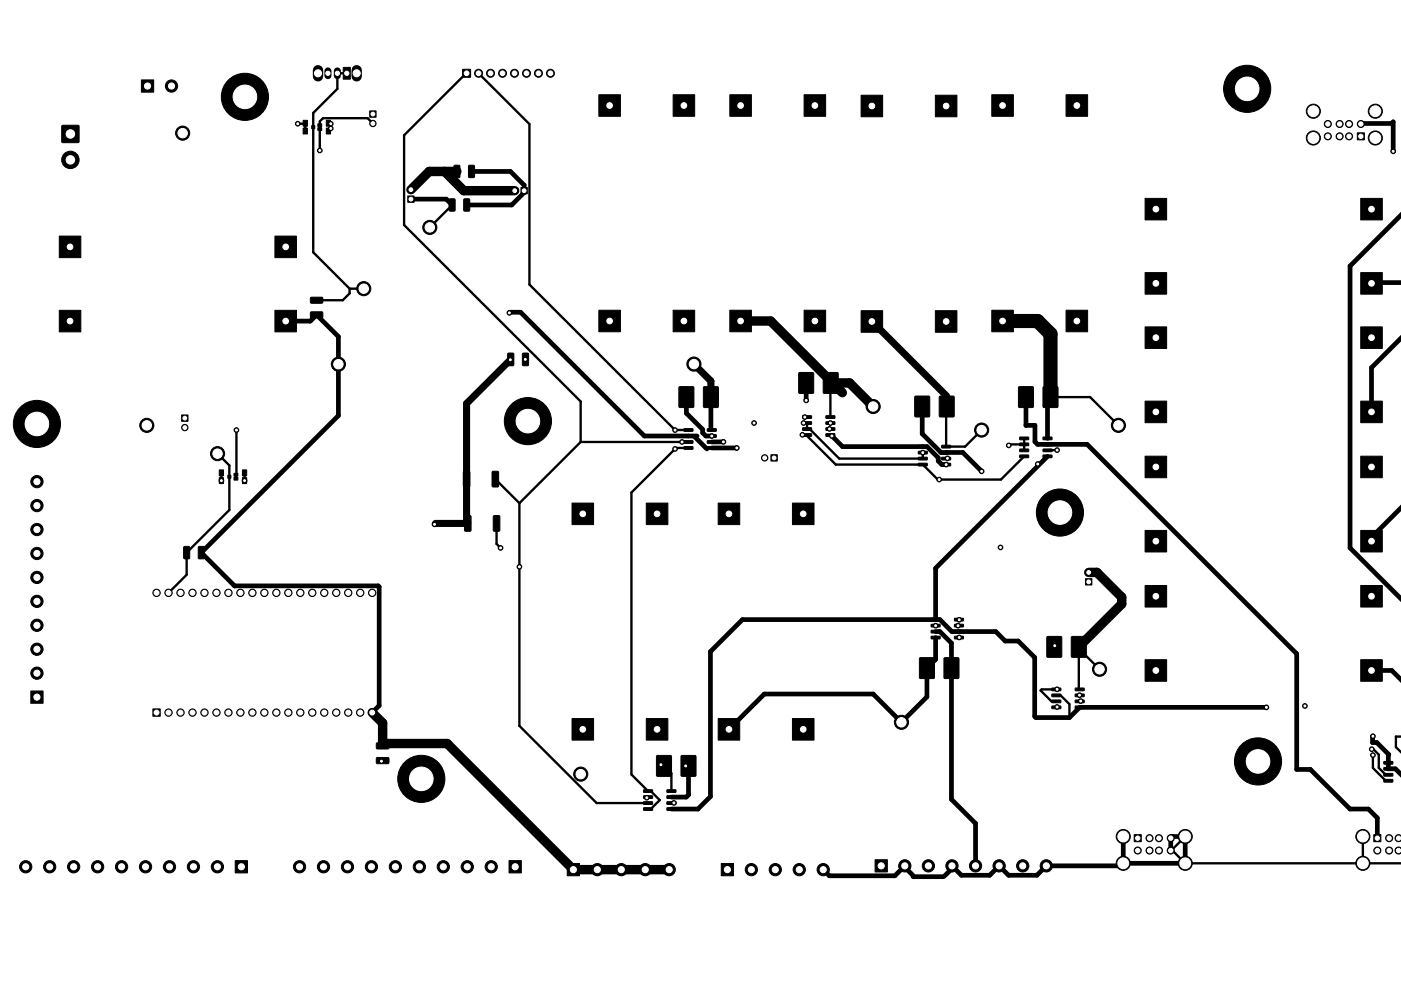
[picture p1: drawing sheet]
<svg xmlns="http://www.w3.org/2000/svg" width="297mm" height="210mm" viewBox="0 0 297 210" stroke-linecap="round" stroke-linejoin="round" font-family="sans-serif">
<g fill="#000" stroke="#000" stroke-width=".21">
<path d="M30 17h2.6v2.6h-2.6zM72.8 14.3h1.5v2.5h-1.5zM98.1 14.7h1.7v1.7h-1.7zM13.1 26.6h3.6v3.6h-3.6zM64.3 25.5h.9v1.3h-.9zM64.3 27.2h.9v1.2h-.9zM66.1 26.7h.6v.6h-.6zM67.4 27.1h.8v.6h-.8zM67.4 26.3h.8v.6h-.8zM69.2 25.5h.9v1.3h-.9zM69.2 27.2h.9v1.2h-.9zM78.4 23.5h1.3v1.4h-1.3z"/>
<path d="M96.3 35.1h1l.2 .1v2.3l-.1 .2h-.9l-.3-.2zM99.4 35.1h1l.2 .1v2.3l-.1 .2h-.9l-.3-.2zM110.5 39.8h1.3v1.3h-1.3zM127 20.1h4.5v4.6h-4.5zM142.7 20.1h4.6v4.6h-4.6zM154.7 20.1h4.6v4.6h-4.6zM170.5 20.1h4.6v4.6h-4.6zM182.6 20.2h4.5v4.6h-4.5zM198.3 20.2h4.6v4.6h-4.6zM210.3 20.1h4.5v4.6h-4.5zM226 20.1h4.6v4.6h-4.6zM287.8 28.2h1.5v1.5h-1.5z"/>
<path d="M12.6 50.1h4.5v4.6h-4.5zM58.3 50.1h4.6v4.6h-4.6zM86.5 41.6h1.3v1.3h-1.3zM95.3 42.2h1l.2 .1v2.3l-.2 .2h-.8l-.3-.1zM98.4 42.2h1l.2 .1v2.3l-.2 .2h-.8l-.3-.1zM242.8 42.1h4.6v4.6h-4.6zM288.5 42.1h4.6v4.6h-4.6zM12.6 65.8h4.5v4.6h-4.5zM58.3 65.8h4.6v4.6h-4.6zM65.9 66.2h2.4l.2 .2-.1 .9-.2 .1h-2.2l-.2-.2zM65.9 63.1h2.4l.2 .2-.1 .9-.2 .1h-2.2l-.2-.2zM107.7 75l1-.1 .2 .2v2.3l-.1 .2h-.9l-.3-.1z"/>
<path d="M110.8 75l1-.1 .3 .2v2.3l-.2 .2h-.9l-.2-.1zM127 65.8h4.5v4.6h-4.5zM142.7 65.8h4.6v4.6h-4.6zM154.7 65.8h4.6v4.6h-4.6zM169.4 79.1h3.1v4.3h-3.1zM170.5 65.8h4.6v4.6h-4.6zM174.6 79.1h3.1v4.3h-3.1zM182.6 65.9h4.5v4.6h-4.5zM198.3 65.9h4.6v4.6h-4.6zM210.3 65.8h4.5v4.6h-4.5zM226 65.8h4.6v4.6h-4.6zM242.8 57.8h4.6v4.6h-4.6z"/>
<path d="M242.8 69.4h4.6v4.5h-4.6zM288.5 57.8h4.6v4.6h-4.6zM288.5 69.4h4.6v4.5h-4.6zM38.5 88h1.4v1.4h-1.4zM144 82.1h3.1v4.3h-3.1zM145 91l1.8-.1 .1 .5-1.8 .1zM145 92.2h1.8l.1 .5-1.8 .1zM145 93.5h1.8l.1 .5-1.8 .1zM145 94.8h1.8l.1 .5h-1.8zM149.2 82.1h3.1v4.3h-3.1zM150 94.8h1.8l.1 .5h-1.9zM150 93.5h1.8l.1 .5-1.9 .1z"/>
<path d="M150 92.2h1.8l.1 .5-1.9 .1zM150 91l1.8-.1 .1 .5-1.9 .1zM163.5 96.5h1.3v1.3h-1.3zM170.2 88.2h1.8l.1 .5-1.9 .1zM170.2 89.5h1.8l.1 .5h-1.9zM170.2 90.8l1.8-.1 .1 .5-1.9 .1zM170.2 92h1.8l.1 .5-1.9 .1zM175.1 92h1.8l.1 .5-1.8 .1zM175.1 90.8l1.8-.1 .1 .5-1.8 .1zM175.1 89.5h1.8l.1 .5h-1.8zM175.1 88.2h1.8l.1 .5-1.8 .1zM194 84.1h3.1v4.3h-3.1z"/>
<path d="M194.7 94.5h1.8l.1 .5h-1.8zM194.7 95.8l1.8-.1 .1 .5-1.8 .1zM194.7 97h1.8l.1 .5-1.8 .1zM194.7 98.3h1.8l.1 .5-1.8 .1zM199.2 84.1h3.1v4.3h-3.1zM199.7 98.3h1.8l.1 .5-1.9 .1zM199.7 97h1.8l.1 .5-1.9 .1zM199.7 95.8l1.8-.1 .1 .5-1.9 .1zM199.7 94.5h1.8l.1 .5h-1.9zM216 82.1h3.1v4.3h-3.1zM216.2 92.8l1.8-.1 .1 .5-1.8 .1zM216.2 94h1.8l.1 .5-1.8 .1z"/>
<path d="M216.2 95.3h1.8l.1 .5h-1.8zM216.2 96.6l1.8-.1 .1 .5-1.8 .1zM221.2 96.6l1.8-.1 .1 .5-1.9 .1zM221.2 95.3h1.8l.1 .5h-1.9zM221.2 94h1.8l.1 .5-1.9 .1zM221.2 92.8l1.8-.1 .1 .5-1.9 .1zM221.2 82.1h3.1v4.3h-3.1zM242.8 85.1h4.6v4.6h-4.6zM288.5 85.1h4.6v4.6h-4.6zM39 116l1-.1 .2 .2v2.2l-.1 .3h-.9l-.3-.2zM42.1 116l1-.1 .2 .2v2.2l-.1 .3h-.9l-.3-.2zM46.5 101.3h.9v1.3h-.9z"/>
<path d="M46.5 99.7h.9v1.2h-.9zM48.3 100.8h.7v.7h-.7zM49.6 101.3h.8v.6h-.8zM49.6 100.4h.8v.6h-.8zM51.4 101.3h.9v1.3h-.9zM51.4 99.7h.9v1.2h-.9zM98.3 100.1l1.1-.1 .2 .1v3l-.1 .2h-1l-.3-.1zM98.6 109.5l1-.1 .3 .1v3l-.2 .2h-1l-.2-.1zM104.4 100.1l1.1-.1 .2 .1v3l-.1 .2h-1l-.3-.1zM104.7 109.5l1-.1 .3 .1v3l-.2 .2h-1l-.2-.1zM121.3 106.7h4.5v4.6h-4.5zM137 106.7h4.6v4.6h-4.6z"/>
<path d="M152.3 106.7h4.5v4.6h-4.5zM168 106.7h4.6v4.6h-4.6zM242.8 96.8h4.6v4.6h-4.6zM242.8 112.5h4.6v4.6h-4.6zM288.5 96.8h4.6v4.6h-4.6zM288.5 112.5h4.6v4.6h-4.6zM197.4 131.2h1.9v.5l-1.8 .1zM197.4 132.5l1.9-.1v.5l-1.8 .1zM197.4 133.7h1.9v.5l-1.8 .1zM197.4 135h1.9v.5l-1.8 .1zM202.4 135h1.8l.1 .5-1.9 .1zM202.4 133.7h1.8l.1 .5-1.9 .1z"/>
<path d="M202.4 132.5l1.8-.1 .1 .5-1.9 .1zM202.4 131.2h1.8l.1 .5-1.9 .1zM222 135.1h3.1v4.3h-3.1zM227.2 135.1h3.1v4.3h-3.1zM230.2 122.8h1.3v1.3h-1.3zM242.8 124.2h4.6v4.6h-4.6zM288.5 124.2h4.6v4.6h-4.6zM6.5 146.6h2.6v2.6h-2.6zM32.4 150.4h1.6v1.6h-1.6zM79.8 157.7l2.5-.1 .2 .2v1l-.3 .1h-2.3l-.1-.2zM121.3 152.5h4.5v4.5h-4.5zM137 152.5h4.6v4.5h-4.6z"/>
<path d="M152.3 152.5h4.5v4.5h-4.5zM168 152.5h4.6v4.5h-4.6zM195 139.6h3.1v4.3h-3.1zM200.2 139.6h3.1v4.3h-3.1zM223 146h1.8l.1 .5-1.8 .1zM223 147.3l1.8-.1 .1 .5-1.8 .1zM223 148.5h1.8l.1 .5-1.8 .1zM223 149.8h1.8l.1 .5-1.8 .1zM228 149.8h1.8l.1 .5-1.9 .1zM228 148.5h1.8l.1 .5-1.9 .1zM228 147.3l1.8-.1 .1 .5-1.9 .1zM228 146h1.8l.1 .5-1.9 .1z"/>
<path d="M242.8 140h4.6v4.5h-4.6zM288.5 140h4.6v4.5h-4.6zM79.8 160.8l2.5-.1 .2 .3v.9l-.3 .1h-2.3l-.1-.2zM136.5 167.6h1.8l.1 .5h-1.9zM136.5 168.9l1.8-.1 .1 .5-1.9 .1zM136.5 170.1h1.8l.1 .5-1.9 .1zM136.5 171.4h1.8l.1 .5h-1.9zM141.4 171.4h1.8l.1 .5h-1.8zM141.4 170.1h1.8l.1 .5-1.8 .1zM141.4 168.9l1.8-.1 .1 .5-1.8 .1zM141.4 167.6h1.8l.1 .5h-1.8zM139.2 160.3h3.1v4.4h-3.1z"/>
<path d="M144.4 160.3h3.1v4.4h-3.1zM240.5 177.1h1.5v1.5h-1.5zM291.3 177.1h1.5v1.5h-1.5zM293.4 161.6h1.8l.1 .5h-1.8zM293.4 162.9l1.8-.1 .1 .5-1.8 .1zM293.4 164.1h1.8l.1 .5-1.8 .1zM293.4 165.4h1.8l.1 .5h-1.8zM296 177.3a.69 .69 0 0 1 .9-.1 .69 .69 0 0 1 .2 .9 .71 .71 0 0 1-1.1 .3 .71 .71 0 0 1 0-1.1zM49.9 182.6h2.6v2.6h-2.6zM107.9 182.6h2.6v2.6h-2.6zM120.3 183.2h2.6v2.6h-2.6zM152.9 183.2h2.6v2.6h-2.6z"/>
<path d="M185.5 182.4h2.6v2.6h-2.6zM296 179.9a.69 .69 0 0 1 .9-.1 .69 .69 0 0 1 .2 .9 .71 .71 0 0 1-1.1 .3 .71 .71 0 0 1 0-1.1z"/>
<circle cx="36.4" cy="18.3" r="1.3"/>
<circle cx="101.5" cy="15.5" r=".85"/>
<circle cx="104" cy="15.5" r=".85"/>
<circle cx="106.5" cy="15.5" r=".85"/>
<circle cx="109.1" cy="15.5" r=".85"/>
<circle cx="111.6" cy="15.5" r=".85"/>
<circle cx="114.2" cy="15.5" r=".85"/>
<circle cx="116.7" cy="15.5" r=".85"/>
<circle cx="264.4" cy="18.8" r="5"/>
<circle cx="14.9" cy="33.9" r="1.85"/>
<circle cx="38.7" cy="28.2" r="1.5"/>
<circle cx="51.9" cy="20.5" r="5"/>
<circle cx="63.1" cy="26.2" r=".5"/>
<circle cx="67.8" cy="31.9" r=".5"/>
<circle cx="70.1" cy="27.2" r=".5"/>
<circle cx="70.1" cy="26.2" r=".5"/>
<circle cx="79.1" cy="26.2" r=".67"/>
<circle cx="278.5" cy="23.6" r="1.5"/>
<circle cx="278.5" cy="29.3" r="1.5"/>
<circle cx="281.5" cy="26.3" r=".75"/>
<circle cx="281.5" cy="28.9" r=".75"/>
<circle cx="284" cy="26.3" r=".75"/>
<circle cx="284" cy="28.9" r=".75"/>
<circle cx="286" cy="26.3" r=".75"/>
<circle cx="286" cy="28.9" r=".75"/>
<circle cx="288.5" cy="26.3" r=".75"/>
<circle cx="291.6" cy="23.6" r="1.5"/>
<circle cx="291.6" cy="29.3" r="1.5"/>
<circle cx="295.4" cy="32.1" r=".5"/>
<circle cx="87.1" cy="40.2" r=".67"/>
<circle cx="91.1" cy="48.2" r="1.5"/>
<circle cx="109.1" cy="40.5" r=".67"/>
<circle cx="71.7" cy="77.3" r="1.5"/>
<circle cx="77.1" cy="61.2" r="1.5"/>
<circle cx="108" cy="66.4" r=".5"/>
<circle cx="108.2" cy="76.3" r=".5"/>
<circle cx="111.4" cy="76.2" r=".5"/>
<circle cx="147.1" cy="77.2" r="1.5"/>
<circle cx="7.8" cy="89.9" r="5"/>
<circle cx="31.1" cy="90.2" r="1.5"/>
<circle cx="39.2" cy="90.7" r=".67"/>
<circle cx="46.1" cy="96.2" r="1.5"/>
<circle cx="50.1" cy="91.2" r=".5"/>
<circle cx="111.9" cy="89.3" r="5"/>
<circle cx="143.1" cy="95.2" r=".5"/>
<circle cx="143.1" cy="91.2" r=".5"/>
<circle cx="144.6" cy="93.8" r=".5"/>
<circle cx="150.9" cy="92.5" r=".5"/>
<circle cx="153.4" cy="93.7" r=".5"/>
<circle cx="156.2" cy="95" r=".5"/>
<circle cx="159.9" cy="89.7" r=".5"/>
<circle cx="162.1" cy="97.1" r=".67"/>
<circle cx="170.1" cy="92.2" r=".5"/>
<circle cx="170.4" cy="89.7" r=".5"/>
<circle cx="170.6" cy="88.5" r=".5"/>
<circle cx="170.9" cy="84.9" r=".5"/>
<circle cx="175.9" cy="91" r=".5"/>
<circle cx="176.1" cy="89.8" r=".5"/>
<circle cx="176.4" cy="92.5" r=".5"/>
<circle cx="185.1" cy="86.2" r="1.5"/>
<circle cx="195.7" cy="96" r=".5"/>
<circle cx="200.6" cy="98.6" r=".5"/>
<circle cx="200.9" cy="97.2" r=".5"/>
<circle cx="208.1" cy="91.2" r="1.5"/>
<circle cx="208.1" cy="100" r=".5"/>
<circle cx="213.9" cy="94.5" r=".5"/>
<circle cx="220" cy="98.4" r=".5"/>
<circle cx="224.1" cy="95.5" r=".5"/>
<circle cx="237.1" cy="90.2" r="1.5"/>
<circle cx="7.8" cy="107.3" r="1.3"/>
<circle cx="7.8" cy="102.2" r="1.3"/>
<circle cx="7.8" cy="117.4" r="1.3"/>
<circle cx="7.8" cy="112.3" r="1.3"/>
<circle cx="46.9" cy="102" r=".5"/>
<circle cx="51.9" cy="102" r=".5"/>
<circle cx="92.1" cy="111.2" r=".5"/>
<circle cx="106.1" cy="116.2" r=".5"/>
<circle cx="199.1" cy="101.7" r=".5"/>
<circle cx="212.1" cy="116.1" r=".5"/>
<circle cx="224.7" cy="108.7" r="5"/>
<circle cx="7.8" cy="132.7" r="1.3"/>
<circle cx="7.8" cy="137.7" r="1.3"/>
<circle cx="7.8" cy="122.5" r="1.3"/>
<circle cx="7.8" cy="127.6" r="1.3"/>
<circle cx="33.2" cy="125.8" r=".78"/>
<circle cx="35.7" cy="125.8" r=".78"/>
<circle cx="38.3" cy="125.8" r=".78"/>
<circle cx="40.8" cy="125.8" r=".78"/>
<circle cx="43.4" cy="125.8" r=".78"/>
<circle cx="45.9" cy="125.8" r=".78"/>
<circle cx="48.4" cy="125.8" r=".78"/>
<circle cx="51" cy="125.8" r=".78"/>
<circle cx="53.5" cy="125.8" r=".78"/>
<circle cx="56.1" cy="125.8" r=".78"/>
<circle cx="58.6" cy="125.8" r=".78"/>
<circle cx="61.1" cy="125.8" r=".78"/>
<circle cx="63.7" cy="125.8" r=".78"/>
<circle cx="66.2" cy="125.8" r=".78"/>
<circle cx="68.8" cy="125.8" r=".78"/>
<circle cx="71.3" cy="125.8" r=".78"/>
<circle cx="73.8" cy="125.8" r=".78"/>
<circle cx="76.4" cy="125.8" r=".78"/>
<circle cx="78.9" cy="125.8" r=".78"/>
<circle cx="110.1" cy="120.2" r=".5"/>
<circle cx="198.4" cy="132.7" r=".5"/>
<circle cx="203.1" cy="132.7" r=".5"/>
<circle cx="203.4" cy="135.2" r=".5"/>
<circle cx="203.4" cy="131.5" r=".5"/>
<circle cx="223.6" cy="137" r=".5"/>
<circle cx="230.8" cy="121.4" r=".67"/>
<circle cx="7.8" cy="142.8" r="1.3"/>
<circle cx="35.7" cy="151.2" r=".78"/>
<circle cx="38.3" cy="151.2" r=".78"/>
<circle cx="40.8" cy="151.2" r=".78"/>
<circle cx="43.4" cy="151.2" r=".78"/>
<circle cx="45.9" cy="151.2" r=".78"/>
<circle cx="48.4" cy="151.2" r=".78"/>
<circle cx="51" cy="151.2" r=".78"/>
<circle cx="53.5" cy="151.2" r=".78"/>
<circle cx="56.1" cy="151.2" r=".78"/>
<circle cx="58.6" cy="151.2" r=".78"/>
<circle cx="61.1" cy="151.2" r=".78"/>
<circle cx="63.7" cy="151.2" r=".78"/>
<circle cx="66.2" cy="151.2" r=".78"/>
<circle cx="68.8" cy="151.2" r=".78"/>
<circle cx="71.3" cy="151.2" r=".78"/>
<circle cx="73.8" cy="151.2" r=".78"/>
<circle cx="76.4" cy="151.2" r=".78"/>
<circle cx="78.9" cy="151.2" r=".78"/>
<circle cx="191.1" cy="153.2" r="1.5"/>
<circle cx="224.1" cy="150" r=".5"/>
<circle cx="224.1" cy="146.2" r=".5"/>
<circle cx="228.9" cy="147.5" r=".5"/>
<circle cx="229.1" cy="148.7" r=".5"/>
<circle cx="233.1" cy="142" r="1.5"/>
<circle cx="268.5" cy="150.1" r=".5"/>
<circle cx="276.7" cy="149.8" r=".5"/>
<circle cx="290.8" cy="159" r=".5"/>
<circle cx="291.1" cy="156.2" r=".5"/>
<circle cx="80.9" cy="161.5" r=".5"/>
<circle cx="89.3" cy="165.2" r="5"/>
<circle cx="123.1" cy="164.2" r="1.5"/>
<circle cx="137.1" cy="169.2" r=".5"/>
<circle cx="140.1" cy="162.2" r=".5"/>
<circle cx="142.9" cy="170.3" r=".5"/>
<circle cx="145.4" cy="162.5" r=".5"/>
<circle cx="238.2" cy="177.5" r="1.5"/>
<circle cx="243.7" cy="177.8" r=".75"/>
<circle cx="245.7" cy="177.8" r=".75"/>
<circle cx="248.2" cy="177.8" r=".75"/>
<circle cx="251.3" cy="177.5" r="1.5"/>
<circle cx="266.7" cy="161.5" r="5"/>
<circle cx="289" cy="177.5" r="1.5"/>
<circle cx="291.1" cy="160.2" r=".5"/>
<circle cx="294.5" cy="177.8" r=".75"/>
<circle cx="5.5" cy="183.9" r="1.3"/>
<circle cx="10.5" cy="183.9" r="1.3"/>
<circle cx="15.6" cy="183.9" r="1.3"/>
<circle cx="20.7" cy="183.9" r="1.3"/>
<circle cx="25.8" cy="183.9" r="1.3"/>
<circle cx="30.9" cy="183.9" r="1.3"/>
<circle cx="35.9" cy="183.9" r="1.3"/>
<circle cx="41" cy="183.9" r="1.3"/>
<circle cx="46.1" cy="183.9" r="1.3"/>
<circle cx="63.5" cy="183.9" r="1.3"/>
<circle cx="68.6" cy="183.9" r="1.3"/>
<circle cx="73.7" cy="183.9" r="1.3"/>
<circle cx="78.7" cy="183.9" r="1.3"/>
<circle cx="83.8" cy="183.9" r="1.3"/>
<circle cx="88.9" cy="183.9" r="1.3"/>
<circle cx="94" cy="183.9" r="1.3"/>
<circle cx="99.1" cy="183.9" r="1.3"/>
<circle cx="104.1" cy="183.9" r="1.3"/>
<circle cx="126.6" cy="184.5" r="1.3"/>
<circle cx="131.7" cy="184.5" r="1.3"/>
<circle cx="136.8" cy="184.5" r="1.3"/>
<circle cx="141.9" cy="184.5" r="1.3"/>
<circle cx="159.3" cy="184.5" r="1.3"/>
<circle cx="164.4" cy="184.5" r="1.3"/>
<circle cx="169.5" cy="184.5" r="1.3"/>
<circle cx="174.5" cy="184.5" r="1.3"/>
<circle cx="191.8" cy="183.7" r="1.3"/>
<circle cx="196.8" cy="183.7" r="1.3"/>
<circle cx="201.8" cy="183.7" r="1.3"/>
<circle cx="206.8" cy="183.7" r="1.3"/>
<circle cx="211.8" cy="183.7" r="1.3"/>
<circle cx="216.8" cy="183.7" r="1.3"/>
<circle cx="221.8" cy="183.7" r="1.3"/>
<circle cx="238.2" cy="183.2" r="1.5"/>
<circle cx="241.2" cy="180.5" r=".75"/>
<circle cx="243.7" cy="180.5" r=".75"/>
<circle cx="245.7" cy="180.5" r=".75"/>
<circle cx="248.2" cy="180.5" r=".75"/>
<circle cx="251.3" cy="183.2" r="1.5"/>
<circle cx="289" cy="183.2" r="1.5"/>
<circle cx="292" cy="180.5" r=".75"/>
<circle cx="294.5" cy="180.5" r=".75"/>
</g>
<path d="M67.4 14.9v1.3M75.6 14.9v1.3" fill="none" stroke="#000" stroke-width="2.2"/>
<path d="M69.5 15v1M71.5 15v1M108.2 76.3l-9.3 9.3v25.2M147.1 77.2l3.6 3.6v3.4M184.8 68.1l15.9 15.9M92.3 111.1h6.9" fill="none" stroke="#000" stroke-width="1.5"/>
<g fill="none" stroke="#000" stroke-width=".5">
<path d="M73.5 15.5h-2v3.3l-5.1 5.2v29.5l7.7 7.7M98.9 15.5l-13.2 13.2v19l37.4 37.5v8.6M101.5 15.5l10.8 10.8v34.1l30.8 30.8M63.1 26.2h1.6v1.6M79.1 26.2l-1.2-1.1h-9.4l-.7 .7v6.1M95.9 43.5l-4.8 4.7M74.1 61.2h3M74.1 61.2v1l-1.4 1.5h-5.6M108.1 66.2l-.1 .2M108.3 76.3h-.1M46.1 96.2l2.5 2.6v9.4l-9 9v4.7l-3.9 3.9M50.1 91.2l-.1 10.4"/>
<path d="M123.1 93.8l-13 13M123.1 93.8h22.9M143.1 91.2h2.9M146 95h-2.7l-9.4 9.5v59.8l3.5 3.5h.6l1.9 1.9-1.9 2h-.6M150.3 95h.6M170.1 92.2l1 .1v.2l6.1 6.1h18.5l3.1 3.1h13.4l4.9-4.9M171.1 89.8v1.2h.6l6.2 6.3h17.8v-1.3M176.1 81.2v7.3M200.7 84l-.1 10.8h4l3.5-3.6M217.1 94.3h-3l-.2 .2M217.1 93v2.6M222.1 84.9l.6-.7h8.4l6 6"/>
<path d="M224.1 95.5l-2 .1M46.9 100.3v1.7M51.9 100.3v1.7M92.3 111.1l-.2 .1M98.9 110.8l.3 .3M105 101.7l5.1 5.1M105.3 111.1v4.3l.8 .8M110.1 106.8v47.2l16.4 16.4h10.9M290.8 114v.8M228.7 137.2v8.7M228.7 137.6l4.4 4.4M224 147.5h.9l1.8 1.9v2.8"/>
<path d="M224 146.3h-3.1l-.3 .2 2.3 2.3h1.1M290.8 159h.4l1.1 1.1v2.8l1.5 1.5h.6M297.1 156.3h-1.1v2.2l1.1 1.1M140.8 162.5l1.6 1.6v3.7M251.3 177.5l-3 3M289 177.5v5.7M291.1 160.2v2.7l2.7 2.8h.6M248.2 180.5h.4l2.7 2.7h45.8"/>
</g>
<g fill="none" stroke="#000" stroke-width="1">
<path d="M100 36.4h8.2l2.9 2.9v1.6l-2.6 2.6h-9.5M288.4 26.2h6.6l.4-.3v6.2M87.1 42.2h7.5l1.3 1.3M290.8 60h6.3M297.1 45.6l-10.9 10.8v59.8l10.9 10.9M60.6 68.1h5.2l1.3-1.3 4.6 4.6v16.8l-29 29 7 7.1h30.5l.2 .2v25.2l-1.5 1.5M108.1 66.2h2.3l26.2 26.3h11.2M297.1 71.7l-6.3 6.3v9.4M145.5 84.2v3.5l3.5 3.4v.7l.7 .7h1.2M147.3 92.7l2.6 2.5M150.7 84.2v6.8M150.9 95h5.3"/>
<path d="M153.4 93.7l-2.5 .1M170.9 81.2v3.7M176.4 92.5l2.2 2.3h18l2.3 2.3v.7l.8 .8h.9M195.5 86.2v5.8l4 4h4.6l4 4M217.5 84.2v6.1M217.5 90.2h1.9v3.5l.6 .6h10.5l44.4 44.4v24.5h2.9l8.4 8.4h3.9l1.9 1.9v4.3M217.5 90.2v.1M222.1 96.8l-23.7 23.7v11M222.1 84.9v8.1M297.1 107.7l-6.3 6.3M198.4 135.3v4.6l-1.9 1.8v6.1l-5.4 5.4-6-6h-23.1l-7.4 7.5M198.4 134h.9l2.4 2.5v33.1l5.1 5.1v9"/>
<path d="M81.1 157.7v.5M268.5 150.1h-39.6l-2.2 2.1h-7.1l-.2-.2v-12.5l-3.5-3.5h-2.8l-2-2h-9.3l-2.5-2.5h-41.9l-6.8 6.7v30.8l-2.6 2.7h-5.6M290.8 142.3h4.3l2 2M291.1 156.2l-.1 1.3h.9l2.6 2.6-.1 3h1.5l1.2 1.2M146 162.5v6.1l-.5 .5h-3.1M238.2 177.5v5.7M191.8 183.7l-2.1 2.1h-13.9l-1.3-1.3M191.8 184l1.8 1.7M193.6 186h6.5M202.1 184l-1.7 1.7M238.2 183.2l-.6 .5h-15.8l-2 2h-6l-2-2-2 2h-6l-2-2M248.2 180.5v-2.7l.4-.3h2.7v5.7h-13.1"/>
</g>
<path d="M94.3 36.4l4 4.1h10.8M96.9 36.4h-5.9l-3.9 3.8M157 68.1h6.4l15.2 15.2M176.1 81.2h4l5 5M230.8 121.4h1.8l5.2 5.3v1.4l-9.1 9.1M78.9 151.2l2.2 2.2v4.3h13.7l26.8 26.8h20.3" fill="none" stroke="#000" stroke-width="2"/>
<path d="M212.6 68.1h7.4l2.7 2.7v13.4" fill="none" stroke="#000" stroke-width="3"/>
<g fill="#fff" stroke="#fff" stroke-width=".21">
<circle cx="220" cy="98.4" r=".2"/>
<circle cx="92.1" cy="111.2" r=".2"/>
<circle cx="276.7" cy="149.8" r=".2"/>
<circle cx="291.1" cy="156.2" r=".2"/>
<circle cx="268.5" cy="150.1" r=".2"/>
<circle cx="108" cy="66.4" r=".2"/>
<circle cx="200.6" cy="98.6" r=".2"/>
<circle cx="108.2" cy="76.3" r=".2"/>
<circle cx="176.4" cy="92.5" r=".2"/>
<circle cx="156.2" cy="95" r=".2"/>
<circle cx="170.6" cy="88.5" r=".2"/>
<circle cx="200.9" cy="97.2" r=".2"/>
<circle cx="137.1" cy="169.2" r=".2"/>
<circle cx="224.1" cy="95.5" r=".2"/>
<circle cx="80.9" cy="161.5" r=".2"/>
<circle cx="175.9" cy="91" r=".2"/>
<circle cx="203.4" cy="135.2" r=".2"/>
<circle cx="198.4" cy="132.7" r=".2"/>
<circle cx="111.4" cy="76.2" r=".2"/>
<circle cx="229.1" cy="148.7" r=".2"/>
<circle cx="153.4" cy="93.7" r=".2"/>
<circle cx="142.9" cy="170.3" r=".2"/>
<circle cx="50.1" cy="91.2" r=".2"/>
<circle cx="63.1" cy="26.2" r=".2"/>
<circle cx="70.1" cy="27.2" r=".2"/>
<circle cx="70.1" cy="26.2" r=".2"/>
<circle cx="212.1" cy="116.1" r=".2"/>
<circle cx="208.1" cy="100" r=".2"/>
<circle cx="150.9" cy="92.5" r=".2"/>
<circle cx="170.9" cy="84.9" r=".2"/>
<circle cx="176.1" cy="89.8" r=".2"/>
<circle cx="145.4" cy="162.5" r=".2"/>
<circle cx="295.4" cy="32.1" r=".2"/>
<circle cx="223.6" cy="137" r=".2"/>
<circle cx="228.9" cy="147.5" r=".2"/>
<circle cx="46.9" cy="102" r=".2"/>
<circle cx="51.9" cy="102" r=".2"/>
<circle cx="67.8" cy="31.9" r=".2"/>
<circle cx="140.1" cy="162.2" r=".2"/>
<circle cx="224.1" cy="150" r=".2"/>
<circle cx="170.1" cy="92.2" r=".2"/>
<circle cx="291.1" cy="160.2" r=".2"/>
<circle cx="143.1" cy="91.2" r=".2"/>
<circle cx="106.1" cy="116.2" r=".2"/>
<circle cx="199.1" cy="101.7" r=".2"/>
<circle cx="203.4" cy="131.5" r=".2"/>
<circle cx="143.1" cy="95.2" r=".2"/>
<circle cx="159.9" cy="89.7" r=".2"/>
<circle cx="224.1" cy="146.2" r=".2"/>
<circle cx="213.9" cy="94.5" r=".2"/>
<circle cx="203.1" cy="132.7" r=".2"/>
<circle cx="144.6" cy="93.8" r=".2"/>
<circle cx="170.4" cy="89.7" r=".2"/>
<circle cx="290.8" cy="159" r=".2"/>
<circle cx="110.1" cy="120.2" r=".2"/>
<circle cx="195.7" cy="96" r=".2"/>
<circle cx="51.2" cy="183.9" r=".65"/>
<circle cx="46.1" cy="183.9" r=".65"/>
<circle cx="41" cy="183.9" r=".65"/>
<circle cx="35.9" cy="183.9" r=".65"/>
<circle cx="30.9" cy="183.9" r=".65"/>
<circle cx="25.8" cy="183.9" r=".65"/>
<circle cx="20.7" cy="183.9" r=".65"/>
<circle cx="15.6" cy="183.9" r=".65"/>
<circle cx="10.5" cy="183.9" r=".65"/>
<circle cx="5.5" cy="183.9" r=".65"/>
<circle cx="233.1" cy="142" r="1"/>
<circle cx="79.1" cy="24.2" r=".4"/>
<circle cx="79.1" cy="26.2" r=".4"/>
<circle cx="14.9" cy="21.1" r="1.5"/>
<circle cx="14.9" cy="28.4" r=".9"/>
<circle cx="14.9" cy="33.9" r=".9"/>
<circle cx="245.1" cy="44.4" r=".6"/>
<circle cx="245.1" cy="60.1" r=".6"/>
<circle cx="290.8" cy="44.4" r=".6"/>
<circle cx="290.8" cy="60.1" r=".6"/>
<circle cx="121.6" cy="184.5" r=".65"/>
<circle cx="126.6" cy="184.5" r=".65"/>
<circle cx="131.7" cy="184.5" r=".65"/>
<circle cx="136.8" cy="184.5" r=".65"/>
<circle cx="141.9" cy="184.5" r=".65"/>
<circle cx="172.8" cy="22.4" r=".6"/>
<circle cx="157" cy="22.4" r=".6"/>
<circle cx="172.8" cy="68.1" r=".6"/>
<circle cx="157" cy="68.1" r=".6"/>
<circle cx="185.1" cy="86.2" r="1"/>
<circle cx="245.1" cy="71.6" r=".6"/>
<circle cx="245.1" cy="87.4" r=".6"/>
<circle cx="290.8" cy="71.6" r=".6"/>
<circle cx="290.8" cy="87.4" r=".6"/>
<circle cx="245.1" cy="99.1" r=".6"/>
<circle cx="245.1" cy="114.8" r=".6"/>
<circle cx="290.8" cy="99.1" r=".6"/>
<circle cx="290.8" cy="114.8" r=".6"/>
<circle cx="91.1" cy="48.2" r="1"/>
<circle cx="77.1" cy="61.2" r="1"/>
<circle cx="71.7" cy="77.3" r="1"/>
<circle cx="145" cy="22.4" r=".6"/>
<circle cx="129.3" cy="22.4" r=".6"/>
<circle cx="145" cy="68.1" r=".6"/>
<circle cx="129.3" cy="68.1" r=".6"/>
<circle cx="51.9" cy="20.5" r="2.5"/>
<circle cx="237.1" cy="90.2" r="1"/>
<circle cx="170.3" cy="109" r=".6"/>
<circle cx="154.6" cy="109" r=".6"/>
<circle cx="170.3" cy="154.7" r=".6"/>
<circle cx="154.6" cy="154.7" r=".6"/>
<circle cx="111.1" cy="40.5" r=".4"/>
<circle cx="109.1" cy="40.5" r=".4"/>
<circle cx="123.1" cy="164.2" r="1"/>
<circle cx="38.7" cy="28.2" r="1"/>
<circle cx="200.6" cy="22.5" r=".6"/>
<circle cx="184.9" cy="22.5" r=".6"/>
<circle cx="200.6" cy="68.2" r=".6"/>
<circle cx="184.9" cy="68.2" r=".6"/>
<circle cx="7.8" cy="147.9" r=".65"/>
<circle cx="7.8" cy="142.8" r=".65"/>
<circle cx="7.8" cy="137.7" r=".65"/>
<circle cx="7.8" cy="132.7" r=".65"/>
<circle cx="7.8" cy="127.6" r=".65"/>
<circle cx="7.8" cy="122.5" r=".65"/>
<circle cx="7.8" cy="117.4" r=".65"/>
<circle cx="7.8" cy="112.3" r=".65"/>
<circle cx="7.8" cy="107.3" r=".65"/>
<circle cx="7.8" cy="102.2" r=".65"/>
<circle cx="31.3" cy="18.3" r=".65"/>
<circle cx="36.4" cy="18.3" r=".65"/>
<circle cx="191.1" cy="153.2" r="1"/>
<circle cx="111.9" cy="89.3" r="2.5"/>
<circle cx="288.5" cy="28.9" r=".46"/>
<circle cx="286" cy="28.9" r=".46"/>
<circle cx="284" cy="28.9" r=".46"/>
<circle cx="281.5" cy="28.9" r=".46"/>
<circle cx="288.5" cy="26.3" r=".46"/>
<circle cx="286" cy="26.3" r=".46"/>
<circle cx="284" cy="26.3" r=".46"/>
<circle cx="281.5" cy="26.3" r=".46"/>
<circle cx="291.6" cy="29.3" r="1.15"/>
<circle cx="278.5" cy="29.3" r="1.15"/>
<circle cx="278.5" cy="23.6" r="1.15"/>
<circle cx="291.6" cy="23.6" r="1.15"/>
<circle cx="164.1" cy="97.1" r=".4"/>
<circle cx="162.1" cy="97.1" r=".4"/>
<circle cx="228.3" cy="22.4" r=".6"/>
<circle cx="212.6" cy="22.4" r=".6"/>
<circle cx="228.3" cy="68.1" r=".6"/>
<circle cx="212.6" cy="68.1" r=".6"/>
<circle cx="89.3" cy="165.2" r="2.5"/>
<circle cx="292" cy="177.8" r=".46"/>
<circle cx="294.5" cy="177.8" r=".46"/>
<circle cx="296.5" cy="177.8" r=".46"/>
<circle cx="292" cy="180.5" r=".46"/>
<circle cx="294.5" cy="180.5" r=".46"/>
<circle cx="296.5" cy="180.5" r=".46"/>
<circle cx="289" cy="183.2" r="1.15"/>
<circle cx="289" cy="177.5" r="1.15"/>
<circle cx="75.6" cy="15.5" r=".75"/>
<circle cx="67.4" cy="15.5" r=".75"/>
<circle cx="73.5" cy="15.5" r=".45"/>
<circle cx="71.5" cy="15.5" r=".45"/>
<circle cx="69.5" cy="15.5" r=".45"/>
<circle cx="230.8" cy="123.4" r=".4"/>
<circle cx="230.8" cy="121.4" r=".4"/>
<circle cx="266.7" cy="161.5" r="2.5"/>
<circle cx="98.9" cy="15.5" r=".5"/>
<circle cx="101.5" cy="15.5" r=".5"/>
<circle cx="104" cy="15.5" r=".5"/>
<circle cx="106.5" cy="15.5" r=".5"/>
<circle cx="109.1" cy="15.5" r=".5"/>
<circle cx="111.6" cy="15.5" r=".5"/>
<circle cx="114.2" cy="15.5" r=".5"/>
<circle cx="116.7" cy="15.5" r=".5"/>
<circle cx="154.2" cy="184.5" r=".65"/>
<circle cx="159.3" cy="184.5" r=".65"/>
<circle cx="164.4" cy="184.5" r=".65"/>
<circle cx="169.5" cy="184.5" r=".65"/>
<circle cx="174.5" cy="184.5" r=".65"/>
<circle cx="264.4" cy="18.8" r="2.5"/>
<circle cx="33.2" cy="151.2" r=".52"/>
<circle cx="35.7" cy="151.2" r=".52"/>
<circle cx="38.3" cy="151.2" r=".52"/>
<circle cx="40.8" cy="151.2" r=".52"/>
<circle cx="43.4" cy="151.2" r=".52"/>
<circle cx="45.9" cy="151.2" r=".52"/>
<circle cx="48.4" cy="151.2" r=".52"/>
<circle cx="51" cy="151.2" r=".52"/>
<circle cx="53.5" cy="151.2" r=".52"/>
<circle cx="56.1" cy="151.2" r=".52"/>
<circle cx="58.6" cy="151.2" r=".52"/>
<circle cx="61.1" cy="151.2" r=".52"/>
<circle cx="63.7" cy="151.2" r=".52"/>
<circle cx="66.2" cy="151.2" r=".52"/>
<circle cx="68.8" cy="151.2" r=".52"/>
<circle cx="71.3" cy="151.2" r=".52"/>
<circle cx="73.8" cy="151.2" r=".52"/>
<circle cx="76.4" cy="151.2" r=".52"/>
<circle cx="78.9" cy="151.2" r=".52"/>
<circle cx="33.2" cy="125.8" r=".52"/>
<circle cx="35.7" cy="125.8" r=".52"/>
<circle cx="38.3" cy="125.8" r=".52"/>
<circle cx="40.8" cy="125.8" r=".52"/>
<circle cx="43.4" cy="125.8" r=".52"/>
<circle cx="45.9" cy="125.8" r=".52"/>
<circle cx="48.4" cy="125.8" r=".52"/>
<circle cx="51" cy="125.8" r=".52"/>
<circle cx="53.5" cy="125.8" r=".52"/>
<circle cx="56.1" cy="125.8" r=".52"/>
<circle cx="58.6" cy="125.8" r=".52"/>
<circle cx="61.1" cy="125.8" r=".52"/>
<circle cx="63.7" cy="125.8" r=".52"/>
<circle cx="66.2" cy="125.8" r=".52"/>
<circle cx="68.8" cy="125.8" r=".52"/>
<circle cx="71.3" cy="125.8" r=".52"/>
<circle cx="73.8" cy="125.8" r=".52"/>
<circle cx="76.4" cy="125.8" r=".52"/>
<circle cx="78.9" cy="125.8" r=".52"/>
<circle cx="224.7" cy="108.7" r="2.5"/>
<circle cx="87.1" cy="42.2" r=".4"/>
<circle cx="87.1" cy="40.2" r=".4"/>
<circle cx="245.1" cy="126.5" r=".6"/>
<circle cx="245.1" cy="142.3" r=".6"/>
<circle cx="290.8" cy="126.5" r=".6"/>
<circle cx="290.8" cy="142.3" r=".6"/>
<circle cx="7.8" cy="89.9" r="2.5"/>
<circle cx="147.1" cy="77.2" r="1"/>
<circle cx="241.2" cy="177.8" r=".46"/>
<circle cx="243.7" cy="177.8" r=".46"/>
<circle cx="245.7" cy="177.8" r=".46"/>
<circle cx="248.2" cy="177.8" r=".46"/>
<circle cx="241.2" cy="180.5" r=".46"/>
<circle cx="243.7" cy="180.5" r=".46"/>
<circle cx="245.7" cy="180.5" r=".46"/>
<circle cx="248.2" cy="180.5" r=".46"/>
<circle cx="238.2" cy="183.2" r="1.15"/>
<circle cx="251.3" cy="183.2" r="1.15"/>
<circle cx="238.2" cy="177.5" r="1.15"/>
<circle cx="251.3" cy="177.5" r="1.15"/>
<circle cx="109.2" cy="183.9" r=".65"/>
<circle cx="104.1" cy="183.9" r=".65"/>
<circle cx="99.1" cy="183.9" r=".65"/>
<circle cx="94" cy="183.9" r=".65"/>
<circle cx="88.9" cy="183.9" r=".65"/>
<circle cx="83.8" cy="183.9" r=".65"/>
<circle cx="78.7" cy="183.9" r=".65"/>
<circle cx="73.7" cy="183.9" r=".65"/>
<circle cx="68.6" cy="183.9" r=".65"/>
<circle cx="63.5" cy="183.9" r=".65"/>
<circle cx="139.3" cy="109" r=".6"/>
<circle cx="123.6" cy="109" r=".6"/>
<circle cx="139.3" cy="154.7" r=".6"/>
<circle cx="123.6" cy="154.7" r=".6"/>
<circle cx="31.1" cy="90.2" r="1"/>
<circle cx="39.2" cy="88.7" r=".4"/>
<circle cx="39.2" cy="90.7" r=".4"/>
<circle cx="14.9" cy="52.4" r=".6"/>
<circle cx="14.9" cy="68.1" r=".6"/>
<circle cx="60.6" cy="52.4" r=".6"/>
<circle cx="60.6" cy="68.1" r=".6"/>
<circle cx="208.1" cy="91.2" r="1"/>
<circle cx="46.1" cy="96.2" r="1"/>
<circle cx="186.8" cy="183.7" r=".65"/>
<circle cx="191.8" cy="183.7" r=".65"/>
<circle cx="196.8" cy="183.7" r=".65"/>
<circle cx="201.8" cy="183.7" r=".65"/>
<circle cx="206.8" cy="183.7" r=".65"/>
<circle cx="211.8" cy="183.7" r=".65"/>
<circle cx="216.8" cy="183.7" r=".65"/>
<circle cx="221.8" cy="183.7" r=".65"/>
</g>
</svg>
